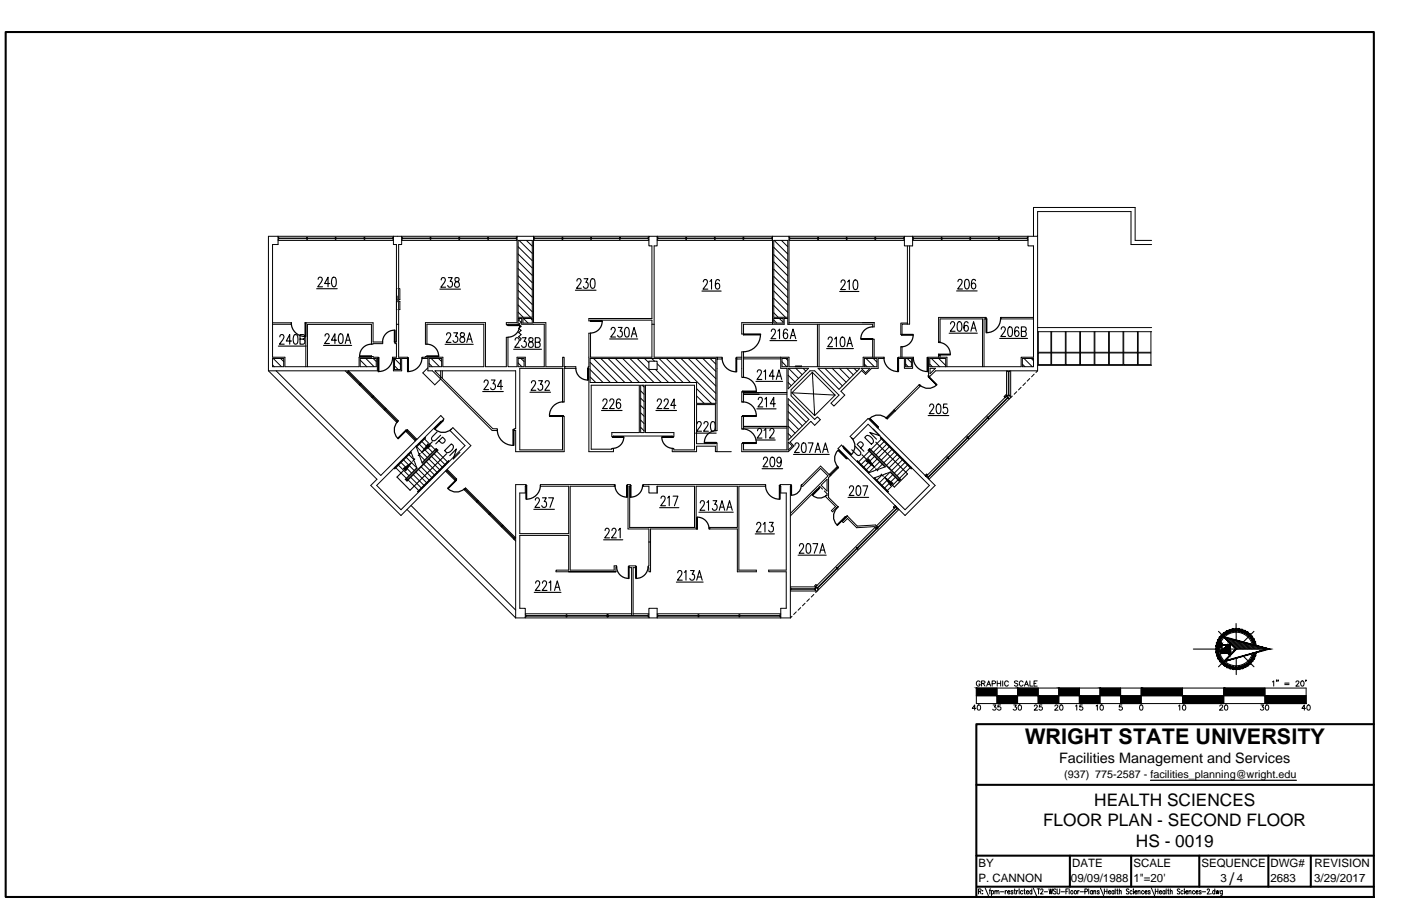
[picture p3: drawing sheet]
<svg xmlns="http://www.w3.org/2000/svg" width="432mm" height="279mm" viewBox="0 0 432 279" stroke-linecap="round" stroke-linejoin="round" font-family="sans-serif">
<defs><g id="words">
<text font-size="6.7" x="315.9" y="229.5">WRIGHT STATE UNIVERSITY</text>
<g font-size="5.3">
<text x="337.2" y="248.4">HEALTH SCIENCES</text>
<text x="321.5" y="254.9">FLOOR PLAN - SECOND FLOOR</text>
<text x="350.1" y="261.3">HS - 0019</text>
<text x="378.9" y="272.8">/</text>
</g>
<text font-size="4.4" x="326.4" y="235.4">Facilities Management and Services</text>
<g font-size="3.5">
<text x="301.6" y="267.4">BY</text>
<text x="330.4" y="267.4">DATE</text>
<text x="349.3" y="267.4">SCALE</text>
<text x="370.3" y="267.4">SEQUENCE</text>
<text x="391.6" y="267.4">DWG#</text>
<text x="405.2" y="267.4">REVISION</text>
<text x="301.6" y="272.1">P. CANNON</text>
<text x="330.1" y="272.1">09/09/1988</text>
<text x="349.3" y="272.1">1&quot;=20'</text>
<text x="376.2" y="272.1">3</text>
<text x="381.2" y="272.1">4</text>
<text x="391.6" y="272.1">2683</text>
<text x="405.1" y="272.1">3/29/2017</text>
</g>
<text font-size="3.3" x="328" y="240">(937) 775-2587 - facilities_planning@wright.edu</text>
</g></defs>
<!-- layer: A-EXISTING -->
<g fill="none" stroke="#000" stroke-width=".31">
<path d="M85.7 72.9v2.5h-1.7v34.8h3.8v2.9h22.9v-2.9h3.8v-.2h.5v.2h1.6v.3h-.3v3.9h-33.6v-41.5h41.1v2.5h-.9v34.8h2.7v.3h-1.8v3.9h-2.5v-3.9h-.3v-.3h1.2v-4.2h-.4v-.5h.4v-30.1h-.9v-2.5M85.7 73.2h.2v.6h-.2M85.7 74.1h35.6M85.9 73.4h8.6M85.9 73.6h8.6M94.5 73.2h.2v.6h-.2zM94.7 73.4h8.6M94.7 73.6h8.6M103.3 73.2h.3v.6h-.3zM103.6 73.4h8.6M103.6 73.6h8.6M112.2 73.2h.2v.6h-.2z"/>
<path d="M112.4 73.4h8.6M112.4 73.6h8.6M121.3 73.2h-.3v.6h.3M123.8 73.2h.2v.6h-.2M123.8 74.1h35.6M123.8 72.9h76.2M124 73.4h8.6M124 73.6h8.6M132.6 73.2h.2v.6h-.2zM132.8 73.4h8.6M132.8 73.6h8.6M141.4 73.2h.3v.6h-.3z"/>
<path d="M141.7 73.4h8.6M141.7 73.6h8.6M150.3 73.2h.2v.6h-.2zM150.5 73.4h8.6M150.5 73.6h8.6M159.4 72.9v26.6h-3.3v.7h.5v-.2h3.1v-1.8h1.1v1.8h6.9v13.1h-5.8v-2.9h-2.5v2.9h-2.8v-9.1h-.5v9.1h-6.5v-13.6h-18.5v6.6h.5v-6.1h17.5v13.1h-12.6v-2.9h-4.9v-.2h-.5v.2h-1v.3h1.8v3.9h1.4l18.4 18.4h1.6v-.6h-1.4l-17.9-17.8h24.9v17.8h-.5v.6h.5v6.5h15v-10.9h-.5v10.3h-13.2v-25.1h13.2v10.4h.5v-10.4M159.4 73.2h-.3v.6h.3M159.7 74.1h4.4v23.7h-4.4zM164.4 74.1h35.6M164.4 72.9v26.6h3.8M164.4 73.2h.2v.6h-.2M164.6 73.4h8.6"/>
<path d="M164.6 73.6h8.6M173.2 73.2h.3v.6h-.3zM173.5 73.4h8.6M173.5 73.6h8.6M182.1 73.2h.2v.6h-.2zM182.3 73.4h8.6M182.3 73.6h8.6M190.9 73.2h.2v.6h-.2zM191.1 73.4h8.7M191.1 73.6h8.7M200 73.2h-.2v.6h.2M202.5 72.9h-2.5v2.9h.9v22.4h-19.4v.7h.5v-.2h18.9v1.3h.7"/>
<path d="M202.5 73.2h.2v.6h-.2M202.5 72.9v2.9h-.9v34.4h19.4M202.5 74.1h35.6M202.5 72.9h76.2M202.7 73.4h8.7M202.7 73.6h8.7M211.4 73.2h.2v.6h-.2zM211.6 73.4h8.6M211.6 73.6h8.6M220.2 73.2h.2v.6h-.2zM220.4 73.4h8.6M220.4 73.6h8.6"/>
<path d="M229 73.2h.2v.6h-.2zM229.2 73.4h8.7M229.2 73.6h8.7M238.1 73.2h-.2v.6h.2M238.1 72.9v27.1M238.5 74.1h4.3v23.7h-4.3zM243.2 73.2h.2v.6h-.2M243.2 74.1h35.5M243.2 72.9v27.1M243.4 73.4h8.6M243.4 73.6h8.6M252 73.2h.2v.6h-.2z"/>
<path d="M252.2 73.4h8.6M252.2 73.6h8.6M260.8 73.2h.2v.6h-.2zM261 73.4h8.7M261 73.6h8.7M269.7 73.2h.2v.6h-.2zM269.9 73.4h8.6M269.9 73.6h8.6M278.7 73.2h-.2v.6h.2M278.7 72.9h2.6v2.9h-2.6zM279.7 75.8v24.2M280.3 75.8v24.2h-2.3v3.1h-.4v-3.5h2.1"/>
<path d="M281.3 73.2h.2v.6h-.2M281.3 74.1h35.5M281.3 72.9h35.5M281.5 73.4h8.6M281.5 73.6h8.6M290.1 73.2h.2v.6h-.2zM290.3 73.4h8.6M290.3 73.6h8.6M298.9 73.2h.2v.6h-.2zM299.1 73.4h8.7M299.1 73.6h8.7M307.8 73.2h.2v.6h-.2z"/>
<path d="M308 73.4h8.6M308 73.6h8.6M316.8 72.9v2.9h1.7v34.4h-3.8v2.9h-28.1v-2.6h4.9v2.6M316.8 72.9h3v-7.7h28.8v10.2h6.3M316.8 73.2h-.2v.6h.2M318.5 72.9v-8.9h31.4v10.1h5M319.8 72.9v41.5M84 99.5h5.8v.5h-5.8M122.2 92.9l.2 .2M122.2 95.5h.2M122.4 89h-.2v3.4h.2M122.4 91.3v1.6"/>
<path d="M123.1 89h.1v3.4h-.1M123.1 92.9h.1v2.6h-.1M160.2 98.2l-.4 .5 .9 .7-.9 .6 .9 .6-.9 .7 .9 .6-.9 .6 .9 .7-.9 .6 .9 .7-.5 .6M161.2 98.2h2.9v1.4h-2.9zM168.2 99.5v13.6h5.2v-2.9h.5v2.9M238.1 99.5h-9.5v3.5h.6v-3M238.5 98.2h2.9v1.4h-2.9zM243.2 99.5h26.2v1.3h-.4v-.8h-26.2v-1.8h-1.1v1.8h-12.6M303.7 97.9v.5M308.6 97.9v.5M318.5 97.9h-10.1v.5h10.1M82.7 114.4l33.5 33.4-1.9 1.9 9.3 9.3 21.5-21.6-5.5-5.5-.9 .9 4.6 4.6-19.7 19.8-7.5-7.5 19.8-19.8 .1 .2 .9-.9-1-1-18.5 18.4-32.3-32.2"/>
<path d="M84 110.5h3.4v2.6h-3.4zM94.2 113.1v-13.6h20.8v6h3v.5l-3.5 .1v-6.1h-19.7v13.1M106.4 114.4l15.9 15.9 .5-.5-15.4-15.4M107.2 114.8l3.7 3.7M107.4 114.7l3.6 3.7M107.4 114.4l-.5 .5M107.5 114.5l-.4 .5M111 110.5h5v2.6h-5zM111.1 118.6l3.6 3.7M111.2 118.5l3.6 3.7M111.2 118.2l-.5 .5M111.4 118.3l-.5 .5"/>
<path d="M121.6 110.5h1.8v3.5h-1.8zM122.2 100h.7M131.9 113.4l-1.6 1.6 3.7 3.7 1.8-1.8v-2.5M132.3 110.5h3.8v2.6h-3.8zM136.3 114.4v2.3M159.7 110.5h1.8v2.6h-1.8zM173.9 113.1h3.6v.5h-3.6h.2v-.5zM181.9 110.5h38.7v13.9h-5.9v-6.4h-32.8zM197.5 118.8h1v14.6h-1zM200 111.4h2.5v2.5h-2.5zM200.9 100v10.2h-18.9v-7.4h-.5v10.3h-.2v.5h.2v25.7h7.6v-1h-.5v.2h-6.4v-19.7h14.8v14.6h-8.4v1.3h.5v-.2h18.1v.2h.5v-1.3h-8.8v-14.6h15.2v19.9h-6.4v-.4h-.5v1h7.5v-1.7h5.8v1.7h.5v-2.7h-.5v.2h-5.8v-12h5.8v8h.5v-22.6h1.6v.5h-1.6M228.6 108.5h.6v7.9h-.6z"/>
<path d="M228.6 110.2h-1.6v.5h1.6M229.2 110.2h14v2.9h22.8v-2.9h6.5v.3h-1.8v3.1h-2.1l-1.8 1.9-1.2-1.2-6.4 6.4 1.2 1.1-3.4 3.4-.9-.9 2.5-2.5-7.5-7.4h-1.4l-5.9 5.8v1.9l7.3 7.2 .8-.8 .9 .9-1.7 1.8-1.2-1.3-6.4 6.4 1.2 1.3-1.7 1.7h-14.4v-2.5h.6v1.9h13.3v-25.1h-1.9v-3.4M229.2 110.7h11.4M241 110.5h1.8v2.6h-1.8zM242.9 113.6h6.3l-6.3 6.3zM245.1 112.9h1.9v.2h-1.9zM250.4 114.8l7 7-13.3-.7M250.4 114.8l.7 13.4-7-7.1M250.4 114.8l-6.3 6.3M251.9 100v13.1M252.2 113.6h12.8l-6.4 6.5zM252.4 100v13.1"/>
<path d="M265.4 113.6h2.7l-1.3 1.3zM266.4 110.5h3.9v2.6h-3.9zM269 110.2v-5.6h.4v5.6M276.9 110.2h4.6v.3h-.2v3.1h-2.6v-3.1h-1.8zM277.6 110.2v-3.3h.4v3.3M279.1 110.5h1.8v2.6h-1.8zM283.2 118.7l.4 .4M286.2 115.8l.4 .3M286.7 113.6h1.6l-1.6 1.6zM289.3 110.2v-.8h.4v.8M289.3 109.7h.4M289.3 105.4h.4"/>
<path d="M291.9 113.1v-2.9h-6v.3h.3v5.3M302.8 113.1v-14.7h-13.1v7.2h-.4v-7.7h14.6v.5h-.6v14.7M310.2 114.4v7.7l1 .9M310.6 114.4v.2h.6v-.2M310.8 114.6v7.3M311 114.6v7.3M311.5 114.4v8.2M314.7 119.4l-.8 .8M315.1 110.5h3.4v2.6h-3.4zM316.1 118.1l-.8 .8M317.4 116.7l-.8 .8M318.7 115.4l-.8 .8"/>
<path d="M319.8 114.4h-31.5l-1.9 1.9-.3-.4 .1-.1M319.8 102.3h35.1M319.8 101h35.1M319.8 112.7h35.1M319.8 114.4l-.5 .5M320 108.9h3.9v3.6h-3.9zM320 102.3v6.3h3.9v-6.3M324.1 102.3v6.3h4.3v-6.3M324.1 108.9h4.3v3.6h-4.3zM328.6 108.9h4.2v3.6h-4.2zM328.6 102.3v6.3h4.2v-6.3M333 102.3v6.3h4.2v-6.3"/>
<path d="M333 108.9h4.2v3.6h-4.2zM337.5 102.3v6.3h4.2v-6.3M337.5 108.9h4.2v3.6h-4.2zM341.9 102.3v6.3h4.2v-6.3M341.9 108.9h4.2v3.6h-4.2zM346.3 108.9h4.3v3.6h-4.3zM346.3 102.3v6.3h4.3v-6.3M350.8 102.3v6.3h3.9v-6.3M350.8 108.9h3.9v3.6h-3.9zM114.9 122.4l3.6 3.7M115 122.4l3.7 3.6M115 122l-.5 .5"/>
<path d="M115.2 122.1l-.5 .6M118.7 126.3l3.7 3.6M118.8 126.2l3.7 3.7M118.8 125.8l-.4 .5M119 126l-.5 .5M122.7 129.6l-.5 .5M125.4 132.9l2.7 2.8M125.5 132.8l2.7 2.7M125.7 132.6l-.5 .5M126.7 139.3l-5.1 5.2 .1 .1 5-5.1M128.3 137.9l2.8-3-2.9 2.7 .8 2.2 .5 .2-.6 .4 .4 .2 .8 2.2 4.3-4.3 .3 .3-9.3 9.3-.2-.3 3.3-3.3-.8-2.3-.4-.2 .6-.4-.5-.2-.8-2.2M128.4 135.4l-.5 .4"/>
<path d="M128.5 137.8l3.2 3.3M128.5 135.5l-3-3-.5 .5 3 3M129 136.8l.1 .1M129.3 137l3.2 3.3M129.8 136l.1 .1M130.1 136.2l3.2 3.3M130.6 135.2l.1 .1M130.9 135.4l3.2 3.3M133.8 140l3.3 3.2M134.2 138.7l.3 .3M134.6 139.2l3.3 3.2M221 139.3h4.4"/>
<path d="M228.6 120.8h.6v3.2h-.6zM228.6 128.4h.6v3.9h-.6zM229.2 121.6h4.7h-4.7M229.2 131.5h13.3M229.2 132h13.3M229.2 121h13.3M233.9 121.6h8.6M242.9 136.3l1.3 1.3-1.3 1.2zM242.9 123l6.4 6.3-6.4 6.4zM257.4 121.8l-6.3 6.4M262 134.6l5.6-5.6 20.6 20.7-9.3 9.3-20.6-20.7 1-1 .9 .9-.1 .1 18.8 18.9 7.5-7.5-18.8-18.9-4.7 4.7zM267.9 139.2l-3.3 3.2"/>
<path d="M268.3 138.7l-.3 .3M268.7 140l-3.3 3.2M270.2 131.7l.2-.2 .3 .4-.1 .2M271.3 135.1l.2-.2 9.5 9.6-.1 .1zM271.7 135.4l-3.3 3.3M271.9 135.2l-.1 .1M272.5 136.2l-3.3 3.3M272.7 136l-.1 .1M273.1 128.9l10.3-10.3 .3 .4-10.3 10.2zM273.2 128.7l.4 .4M273.3 137l-3.3 3.3M273.5 136.8l-.1 .1"/>
<path d="M274.1 137.8l-3.3 3.3M274.3 137.6l-.1 .1M274.9 138.6l-3.3 3.3M275.1 138.4l-.1 .1M275.5 126.5l.4 .3M275.6 126.3l.4 .4M275.6 126.6l-2.2 2.3M275.7 139.4l-3.3 3.3M275.9 139.2l-.1 .1M298.2 135l-6 6M298.2 134.7l.4 .4-.2 .1-.4-.4zM298.3 135.1l-6.1 6"/>
<path d="M304.3 128.5l.4 .4-.1 .2-.4-.4zM304.3 128.8l-6 6M304.4 128.9l-6 6M309.8 122.6l-.3-.3 .3 .3M310.2 122.1l-24.8 24.8 .5-.5-.3-.3-.5 .5 .3 .3-.3-.3M310.2 122.1l-.4 .5M310.2 122.1h1.3M310.2 122.1l-.3-.3-.4 .5M310.5 122.4l-.1 .1 .3 .4 .2-.2M310.5 122.7l-6 6M310.6 122.1v-.2h.6v.2M310.6 122.7l-6 6.1"/>
<path d="M311.5 122.6l-25.2 25.2M312 122.1l-.5 .5M313.4 120.8l-.8 .8M121.8 144l.1 .1M122 144.2l3.2 3.3M122.6 143.2l.1 .1M122.8 143.4l3.2 3.3M123.4 142.4l.1 .1M123.6 142.6l3.2 3.3M124.2 141.6l.1 .1M124.4 141.8l3.2 3.3M125 140.8l.1 .1"/>
<path d="M125.2 141l3.3 3.3-3.6 3.5 .5 .6 9.6-9.6-.6-.5-4.3 4.4M125.4 147.6l.3 .3M125.4 157.1l33.5 33.5M125.8 148l3.2 3.3M125.8 140l.1 .1M126 140.2l1.6 1.6M126.6 147.2l3.3 3.3M126.7 155.9l32.2 32.2M127.4 146.4l3.3 3.3M128.2 145.6l3.3 3.3M128.7 151.6l9.5-9.5zM129 144.8l3.3 3.3"/>
<path d="M129.1 151.4l.2 .1M129.2 140.2l1.7 1.7M129.8 144l3.3 3.2M129.9 150.6l.2 .1M130.6 143.2l3.3 3.2M130.7 149.8l.2 .1M131.4 142.4l3.3 3.2M131.5 149l.2 .1M132.2 141.6l3.3 3.2M132.3 148.2l.2 .1M133 140.8l3.3 3.2M133.2 147.4l.1 .1"/>
<path d="M134 146.6l.1 .1M134.8 145.8l.1 .1M135.6 145h.1M136.4 144.2h.1M137.2 143.4h.1M137.6 145.2l2.7 2.7M137.8 145.1l2.6 2.7M137.8 144.8l3 3-.5 .4-3-2.9M137.9 144.9l-.4 .5M138 142.6h.1M140.6 147.6l-.5 .5M143.3 150.9l3.7 3.7"/>
<path d="M143.4 150.8l3.7 3.6M143.6 150.6l-.5 .5M147.1 154.7l3.7 3.7M147.2 154.6l3.7 3.7M147.3 154.3l-.5 .4M147.5 154.4l-.5 .5M151 158.6l3.6 3.6M151.1 158.4l3.6 3.7M151.1 158.1l-.5 .5M151.3 158.3l-.5 .4M189.3 149.5v.5M193.4 149.5v.5h.2v13.1h6.4v11.4h-.2l.2 1.8h.5v-13.2h14.1"/>
<path d="M193.4 149.5h.9v.5h-.2v12.7h5.9M193.4 149.5v.5M198.3 149.5v.5M253.5 150.8l-.8-.8-.4 .3 .2 .2-.4 .4-.2-.1-8.3 8.3M254.1 151.4l.8 .8v.7l-.2-.1-.3 .3 3.1 3.1-1.3 1.3 .4 .3 1.6-1.6 .2 .1-.4 .4-.2-.1M254.9 147.8v3.6l-1.8-1.8zM255.5 146.4l2.6-2.6 .4 .4-3.1 3.1v6.1l2.8 2.8M255.7 146.2l.4 .4M255.9 146.7l-3-3-5.9 5.8v.5h.4l5.5-5.5 2.3 2.2-11.6 11.6M258 144l.3 .4M258.1 144.2l-2.2 2.2M260.8 159.6l-.1-.2 .4-.4 .2 .1-1.7 1.7 .3 .4 1.3-1.3 2.8 2.8 5.4-.3 .7 .7"/>
<path d="M261 141l-.2 .2 .4 .3 .1-.1M261.2 159.2l3 3 5.6-.3 .8 .7M264.5 142.6h-.1M265.3 143.4h-.1M266.1 144.2h-.1M266.9 145h-.1M267.9 145.8l-3.6-3.7-.1 .1 3.4 3.7 2.3-.9 .1-.4 .5 .6 .1-.4 2.3-.9-5.1-5.1 .3-.3 9.3 9.3-.3 .3-2.6-2.5-2.3 .8-.1 .4-.5-.6-.1 .4-2.2 .9M269.5 140.8l-3.3 3.2M269.6 147.4l4.2 4.2-.1 .1-4.3-4.3M270.1 148.2v.1M270.3 141.6l-3.2 3.2M270.9 149v.1"/>
<path d="M271.1 142.4l-3.2 3.2M271.8 149.8l-.1 .1M271.8 146.5l-1.5 1.6M271.9 143.2l-1.7 1.7M272.6 150.6l-.1 .1M272.7 144l-5.1-5.2 .5-.5 9.5 9.5-.5 .6-2.8-2.8-3.2 3.3M273.4 151.4l-.1 .1M275.1 146.4l-3.2 3.3M275.9 147.2l-3.2 3.3M276.2 156.2l-.5 .4-.3-.2 .3 .2M276.2 156.2l-24.9 24.8M276.2 156.2l-.3-.3-.5 .5"/>
<path d="M276.4 156.7l-6 6M276.4 156.4l-.2 .2 .5 .4 .1-.1M276.5 156.9l-6 6M276.5 140.2l-3.3 3.3M276.7 140l-.1 .1M276.7 148l-3.2 3.3M277 157.1l-25.1 25.2M277.1 147.6l-.3 .3M277.3 141l-3.3 3.3M277.5 140.8l-.1 .1M278.1 141.8l-3.3 3.3M278.3 141.6l-.1 .1"/>
<path d="M278.9 142.6l-3.3 3.3M279.1 142.4l-.1 .1M279.7 143.4l-3.2 3.3M279.9 143.2l-.1 .1M280.5 144.2l-3.2 3.3M280.7 144l-.1 .1M285.7 147.2l.1-.2 .4 .4-.1 .2M291.9 141l.1-.1 .4 .3-.2 .2zM292 141.2l-6 6M292.1 141.2l-6 6M154.8 162.4l3.7 3.6M154.9 162.2l3.7 3.7"/>
<path d="M155 161.9l-.6 .5M155.1 162.1l-.5 .4M158.8 165.7l-.5 .5M158.9 165.9l-.5 .5M158.9 165.9l-15.4-15.4-.5 .4 15.9 15.9M175.3 176.3h14.5h-18.4v-.5h3.9v-10.7h-15.1v22.5h1.7v3h-3M189.8 176.3l.2-1.8h-.7v1.3h-13.6v-25.8h13.8v-.5h-22.9v.5h8.7v14.6h-15.1v-12.6h1.7v-2h.2v-.5h-3.2v41.1M200 162.7h14.1h-14.1M200 167.1h.5M214.1 162.7v-12.7h-11.6v2h-2.5v-2h-1.9v-.5h37.9v.5h-8.3v25.8h5.4v.5h-5.8v-13.2h-8.7v-.4h8.7v-12.7h-12.7v12.7M214.6 162.7h.2v.4h-.2zM218.8 162.7v.4"/>
<path d="M257.7 175.1l.2-.2 .4 .5-.1 .1zM257.9 175.2l-6 6M258 175.4l-6 6M263.9 168.9l.2-.1 .4 .4-.2 .1zM264 169.1l-6 6M264.2 169.2l-6 6M270.2 162.6l.5 .4-.2 .2-.4-.5M270.2 162.9l-6 6M270.4 163l-6.1 6.1M270.4 162.4l-.5 .5M161.9 189.6h.2v.6h-.2M161.9 190.6h38.1"/>
<path d="M161.9 189.3h32.8M162.1 189.8h12.4M162.1 190h12.4M174.5 189.6h.2v.6h-.2zM174.7 189.8h12.4M174.7 190h12.4M187.1 189.6v.6h.3v-.6v.6h-.3zM187.4 189.6h-.3h.3M187.4 189.8h12.3M187.4 190h12.3M194.7 189.8v-14.7h-.8v-.6h2.1v.6h-.9v14.7M195.1 189.3h4.9"/>
<path d="M200 189.6h-.3v.6h.3M200 187.6h2.5v3h-2.5zM202.5 189.6h.2v.6h-.2M202.5 190.6h41.1M202.5 189.3h38.1M202.7 189.8h12.5M202.7 190h12.5M215.2 189.6h.2v.6h-.2zM215.4 189.8h12.4M215.4 190h12.4M227.8 189.6h.2v.6h-.2zM228 189.8h12.4"/>
<path d="M228 190h12.4M240.6 190.6v-3h1.7v-11.3h-5.4v-.5h5.4v-23.8h-1.7v-2h-.2v-.5h3.4v.5h-.2v40.6M240.6 189.6h-.2v.6h.2M243.6 181.4h.2v.5h-.2M243.6 181h7.7M243.6 182.3h8.3M243.8 181.6h7.3M243.8 181.7h7.3M244.1 190l-.5 .6M245.4 188.7l-.8 .8M246.8 187.4l-.8 .8M248.1 186l-.8 .8"/>
<path d="M249.5 184.7l-.8 .8M250.8 183.3l-.8 .8M251.1 180.7l.4-.4 .3 .3-.5 .4zM251.3 181.4h-.2v.5h.2M251.3 181v1.3M251.3 181l.9 .9M251.6 181.2l.1-.1 .5 .4-.2 .2M251.9 182.3l-.5 .5"/>
</g>
<!-- layer: ROOM-NUMBER -->
<g fill="none" stroke="#000" stroke-width=".34">
<path d="M97.6 89h6.3M98.1 86.2l.2-.6 .6-.1 .4 .8-1.4 2.1h1.5M101.7 87.4h-1.7l1.1-1.9v2.9M102.5 85.6l.5-.1a1.38 1.38 0 0 1 .6 1.7l-.3 1.1-.5 .1a2.28 2.28 0 0 1-.3-2.8zM135.6 89.2h6.3M136 86.3l.4-.7 .6 .1 .3 .5a3.6 3.6 0 0 1-1.4 2.4h1.4M138.2 85.6h1.2l-.7 1.2a.9 .9 0 0 1 .7 1.1 .9 .9 0 0 1-1.2 .5l-.2-.4M140.3 85.7l-.1 .6 .3 .5a.92 .92 0 0 1 1.2 1 .92 .92 0 0 1-1.4 .6l-.1-.1a1.04 1.04 0 0 1 1-1.5 .61 .61 0 0 0 .3-.6 .61 .61 0 0 0-.4-.6zM177.3 89.5h6.4M177.8 86.7l.4-.7 .7 .1 .2 .4a3.6 3.6 0 0 1-1.4 2.4h1.5M180 86h1.2l-.6 1.1a.9 .9 0 0 1 .6 1.2 .9 .9 0 0 1-1.2 .5l-.2-.4M182.3 86.1l.5-.1a1.38 1.38 0 0 1 .6 1.6l-.3 1.2-.5 .1a2.28 2.28 0 0 1-.3-2.8z"/>
<path d="M216.3 89.8h6M216.8 86.9l.1-.4a.68 .68 0 0 1 .9-.1 .68 .68 0 0 1 .1 .9l-1.2 1.9h1.5M218.8 86.8l.5-.6v3M221.8 86.6l-.7-.4a2.36 2.36 0 0 0-.3 2.8 .63 .63 0 0 0 1-.3v-.4a.82 .82 0 0 0-.7-1l-.3 .2-.3 .7M258.8 89.9h5.9M259.2 87.1l.1-.5a.68 .68 0 0 1 1-.1 .68 .68 0 0 1 .1 1l-1.3 1.8h1.5M261.2 86.9l.6-.6v3M263.2 86.5l.6-.2a2.36 2.36 0 0 1 .3 2.9l-.6 .1a2.23 2.23 0 0 1-.3-2.8zM293 99.9l.1-.4a.68 .68 0 0 1 .9-.1 .68 .68 0 0 1 .1 .9l-1.2 1.9h1.5M294.8 89.7h6.4M295.2 86.8l.5-.6 .6 .1 .2 .4-.3 1-1 1.4h1.4M295.3 99.4l.5-.2a2.02 2.02 0 0 1 0 3h-.2a1.38 1.38 0 0 1-.6-1.7z"/>
<path d="M297.6 86.3l.5-.1a2.02 2.02 0 0 1 0 2.9h-.2a2.36 2.36 0 0 1-.3-2.8zM298.4 99.6l-.7-.4a2.36 2.36 0 0 0-.3 2.8 .63 .63 0 0 0 1-.3l.1-.4a.82 .82 0 0 0-.8-1l-.3 .2-.3 .7M300.7 86.6l-.2-.3-.5-.1a1.54 1.54 0 0 0-.6 1.9l.3 .9a.88 .88 0 0 0 1.1-.7 .88 .88 0 0 0-.7-1l-.4 .1-.3 .7M85.8 106.7h8.6M86.2 103.9l.5-.7 .6 .1 .2 .4a3.6 3.6 0 0 1-1.4 2.4h1.5M89.8 105.2h-1.6l1.1-2v2.9M90.7 103.3l.5-.1a1.38 1.38 0 0 1 .6 1.7l-.3 1.1-.5 .1a2.28 2.28 0 0 1-.3-2.8zM92.5 104.6h.9a.73 .73 0 0 0 .6-.7 .73 .73 0 0 0-.6-.7h-.9v2.9h.9a.84 .84 0 0 0 .6-.7 .84 .84 0 0 0-.6-.8M99.7 106.5h8.7M100.2 103.6l.1-.4a.68 .68 0 0 1 .9-.1 .68 .68 0 0 1 .1 1l-1.3 1.8h1.5M103.8 104.9h-1.6l1-2v3M104.6 103.1l.5-.2a2.07 2.07 0 0 1 0 3h-.2a2.3 2.3 0 0 1-.3-2.8z"/>
<path d="M106.4 105.9l.8-3 .9 3M106.7 104.9h1.1M137.2 106.2h8.7M137.6 103.3l.3-.5 .6-.2 .4 .9-1.4 2.1h1.5M139.8 102.6h1.2l-.6 1.1a.9 .9 0 0 1 .7 1.2 .9 .9 0 0 1-1.3 .5l-.2-.4M142 102.8v.8a1.16 1.16 0 0 1 1.1 .6 1.16 1.16 0 0 1-.1 1.2 .85 .85 0 0 1-1.3-.3 .85 .85 0 0 1 .7-1.2l.4-.2a.58 .58 0 0 0 .4-.5 .58 .58 0 0 0-.5-.6zM143.9 105.6l.8-3 .9 3M144.2 104.6h1.1M149.2 117.9l.1-.4a.68 .68 0 0 1 1-.1 .68 .68 0 0 1 .1 .9l-1.3 1.9h1.5M151.4 117.2h1.2l-.7 1.1a.88 .88 0 0 1 .8 1.2 .88 .88 0 0 1-1.4 .4l-.1-.3M154.9 119.2h-1.6l1.1-2v3M158.3 107.7h8.6"/>
<path d="M158.8 104.9l.4-.7 .6 .1 .2 .4a3.6 3.6 0 0 1-1.4 2.4h1.5M161 104.2h1.2l-.7 1.1a.9 .9 0 0 1 .7 1.2 .9 .9 0 0 1-1.2 .5l-.2-.4M163.1 104.3l-.1 .6 .3 .4a.92 .92 0 0 1 1.1 1 .92 .92 0 0 1-1.3 .7l-.1-.2a1.04 1.04 0 0 1 .9-1.5 .61 .61 0 0 0 .4-.6 .61 .61 0 0 0-.5-.5zM163.8 118.1l.2-.6 .6-.1 .5 .9-1.4 2.1h1.5M165 105.6h1a.73 .73 0 0 0 .5-.7 .73 .73 0 0 0-.5-.7h-1v2.9h1a.84 .84 0 0 0 .5-.8 .84 .84 0 0 0-.5-.7M166 117.4h1.2l-.6 1.1a.9 .9 0 0 1 .6 1.2 .9 .9 0 0 1-1.2 .5l-.2-.4M168 118.1l.2-.6 .7-.1 .4 .9-1.4 2.1h1.5M187.9 104.5h8.7M188.4 101.7v-.4a.68 .68 0 0 1 1-.2 .68 .68 0 0 1 .1 1l-1.3 1.8h1.5M190.6 101h1.1l-.6 1.1a.85 .85 0 0 1 .7 1.3 .85 .85 0 0 1-1.5 0M192.8 101.1l.5-.1a2.36 2.36 0 0 1 .3 2.8l-.5 .1a2.23 2.23 0 0 1-.3-2.8zM194.6 103.9l.8-2.9 .9 2.9"/>
<path d="M194.9 103h1.1M233 117.6h8.2M233.4 114.7l.4-.6 .7 .1 .2 .4-.3 1-1.1 1.4h1.5M235.4 114.6l.5-.5v2.9M237.3 105h8.2M237.7 102.2l.1-.4a.68 .68 0 0 1 1-.1 .68 .68 0 0 1 .1 .9l-1.3 1.9h1.5M238.7 116h-1.6l1.1-1.9v2.9M239.2 117l.9-2.9 .8 2.9M239.5 116h1.1M239.7 102.1l.6-.6v3M242.7 101.9l-.6-.4a2.36 2.36 0 0 0-.4 2.8 .63 .63 0 0 0 1-.3l.1-.4a.82 .82 0 0 0-.7-1l-.4 .2-.3 .7M243.6 104.5l.8-3 .9 3"/>
<path d="M243.9 103.5h1M254.8 107.5h8.2M255.2 104.7l.1-.5a.68 .68 0 0 1 1-.1 .68 .68 0 0 1 .1 1l-1.3 1.8h1.5M257.2 104.5l.6-.6v3M259.3 104.1l.5-.2a2.36 2.36 0 0 1 .3 2.9l-.5 .1a2.23 2.23 0 0 1-.3-2.8zM261 106.9l.9-3 .8 3M261.4 105.9h1M292.5 102.8h8.7M299.2 102.2l.9-3 .8 3M299.5 101.2h1.1M308.1 104.4h8.6M308.6 101.5l.4-.7 .6 .1 .3 .5a3.6 3.6 0 0 1-1.4 2.4h1.4"/>
<path d="M310.9 100.9l.5-.1a1.38 1.38 0 0 1 .7 1.7l-.3 1.1-.6 .2a2.28 2.28 0 0 1-.3-2.9zM314 101.2l-.1-.3-.6-.1a2.02 2.02 0 0 0 0 3 .86 .86 0 0 0 .8-1 .86 .86 0 0 0-1.1-.7l-.3 .7M314.8 102.2h1a.73 .73 0 0 0 .5-.7 .73 .73 0 0 0-.5-.7h-1v3h1a.84 .84 0 0 0 .5-.8 .84 .84 0 0 0-.5-.8M148.8 120.7h6.3M163.3 121h6.4M185.4 126.6h6.3M185.8 123.7l.4-.7 .7 .2 .2 .4-.3 1-1.1 1.4h1.5M187.9 123.7l.5-.7 .6 .2 .2 .4-.3 1-1.1 1.4h1.5M191.2 123.5l-.1-.3-.5-.2a1.54 1.54 0 0 0-.6 2l.3 .8a.88 .88 0 0 0 1.1-.6 .88 .88 0 0 0-.7-1.1l-.4 .2-.3 .7M202.2 126.6h6.3M202.6 123.8l.1-.5a.68 .68 0 0 1 1-.1 .68 .68 0 0 1 .1 1l-1.3 1.8h1.5M204.7 123.8l.1-.5a.68 .68 0 0 1 1-.1 .68 .68 0 0 1 .1 1l-1.3 1.8h1.5"/>
<path d="M208.3 125h-1.6l1.1-2v3M214.4 133.6h6.3M214.9 130.7l.2-.6 .6-.1 .4 .9-1.4 2.1h1.5M217 130.7l.2-.6 .6-.1 .4 .9-1.4 2.1h1.5M219.3 130.1l.5-.1a1.38 1.38 0 0 1 .6 1.7l-.3 1.1-.5 .2a2.28 2.28 0 0 1-.3-2.9zM233 135.7h5.9M233.3 126.1h5.9M233.5 132.9l.1-.5a.68 .68 0 0 1 .9-.1 .68 .68 0 0 1 .1 1l-1.2 1.8h1.4M233.7 123.2l.1-.4a.68 .68 0 0 1 1-.1 .68 .68 0 0 1 .1 1l-1.3 1.8h1.5M235.5 132.7l.5-.6v3M235.7 123.1l.5-.6v3M237.3 132.9l.1-.5a.68 .68 0 0 1 .9-.1 .68 .68 0 0 1 .1 1l-1.2 1.8h1.4"/>
<path d="M239 124.5h-1.6l1.1-2v3M245 137.3l.4-.7 .7 .1 .2 .4a3.6 3.6 0 0 1-1.4 2.4h1.5M247.3 136.7l.5-.1a1.38 1.38 0 0 1 .7 1.7l-.3 1.1-.6 .1a2.28 2.28 0 0 1-.3-2.8zM249.1 136.6h1.5l-1.1 2.9M251.2 139.5l.9-2.9 .8 2.9M251.6 138.6h1M253.5 139.5l.9-2.9 .8 2.9M253.9 138.6h1M286.1 128.2h6.3M286.5 125.3l.1-.4a.68 .68 0 0 1 1-.1 .68 .68 0 0 1 .1 .9l-1.3 1.9h1.5M288.9 124.8l.5-.2a2.36 2.36 0 0 1 .3 2.8l-.5 .2a2.23 2.23 0 0 1-.3-2.8zM291.9 124.6h-1.1v1.1a.92 .92 0 0 1 1.3 .9 .92 .92 0 0 1-1.3 .8l-.2-.4"/>
<path d="M164.5 157.1h6.4M165 154.2l.1-.4a.68 .68 0 0 1 .9-.1 .68 .68 0 0 1 .1 1l-1.2 1.8h1.4M167.2 153.5h1.2l-.7 1.2a.85 .85 0 0 1 .7 1.2 .85 .85 0 0 1-1.4 0M169.1 153.5h1.5l-1.1 3M203.3 156.6h5.9M203.7 153.7l.4-.7 .7 .1 .2 .5-.3 .9-1.1 1.5h1.5M205.8 153.6l.5-.6v3M207.4 153h1.5l-1 3M215.4 158h10.6M215.8 155.1l.2-.4a.68 .68 0 0 1 .9-.1 .68 .68 0 0 1 .1 .9l-1.3 1.9h1.5M217.9 155l.5-.6v3M219.8 154.4h1.1l-.6 1.1a.86 .86 0 0 1 .7 1.2 .86 .86 0 0 1-1.4 .4v-.3"/>
<path d="M221.7 157.4l.8-3 .9 3M222 156.4h1M224 157.4l.8-3 .9 3M224.3 156.4h1.1M234.9 144.5h6.3M235.3 141.7l.2-.6 .6-.1 .5 .8-1.4 2.1h1.5M237.6 141.1l.5-.1a1.38 1.38 0 0 1 .7 1.7l-.3 1.1-.6 .1a2.28 2.28 0 0 1-.3-2.8zM240.8 142l-.3 .7a.82 .82 0 0 1-1.1-.8 .82 .82 0 0 1 1.1-.8 2.28 2.28 0 0 1-.3 2.8l-.6-.1-.1-.3M244.6 140.1h11M261.4 153.4h6.3M261.8 150.5l.4-.7 .7 .2 .2 .4-.3 1-1.1 1.4h1.5M264.1 150l.6-.2a2.02 2.02 0 0 1 0 3h-.2a2.36 2.36 0 0 1-.4-2.8z"/>
<path d="M266 149.8h1.4l-1 3M165.1 179.8l.1-.4a.68 .68 0 0 1 1-.1 .68 .68 0 0 1 .1 1l-1.3 1.8h1.5M167.2 179.8l.1-.4a.68 .68 0 0 1 1-.1 .68 .68 0 0 1 .1 1l-1.3 1.8h1.5M169.2 179.7l.5-.6v3M186 166.5h6M186.5 163.6l.1-.4a.68 .68 0 0 1 .9-.1 .68 .68 0 0 1 .1 1l-1.2 1.8h1.4M188.6 163.6l.1-.4a.68 .68 0 0 1 1-.1 .68 .68 0 0 1 .1 1l-1.3 1.8h1.5M190.6 163.5l.5-.6v3M208.5 179.5h8.2M208.9 176.7l.1-.5a.68 .68 0 0 1 1-.1 .68 .68 0 0 1 .1 1l-1.3 1.8h1.5M210.9 176.5l.5-.5v2.9M212.8 176h1.2l-.7 1.1a.86 .86 0 0 1 .7 1.2 .86 .86 0 0 1-1.3 .3l-.1-.2"/>
<path d="M214.7 178.9l.9-2.9 .8 2.9M215 177.9h1.1M232.8 164.6h5.9M233.2 161.8l.1-.4a.68 .68 0 0 1 1-.1 .68 .68 0 0 1 .1 .9l-1.3 1.9h1.5M235.2 161.7l.6-.6v3M237.1 161.1h1.2l-.6 1.1a.85 .85 0 0 1 .7 1.3 .85 .85 0 0 1-1.5 0M246 171.2h8.6M246.4 168.4l.1-.4a.68 .68 0 0 1 1-.2 .68 .68 0 0 1 .1 1l-1.3 1.8h1.5M248.7 167.8l.6-.1a2.02 2.02 0 0 1 0 2.9h-.2a1.38 1.38 0 0 1-.7-1.7zM250.5 167.7h1.5l-1 2.9M252.7 170.6l.8-2.9 .9 2.9M253 169.6h1"/>
<path d="M164.6 182.7h8.3M170.9 182.1l.9-3 .8 3M171.2 181.1h1.1"/>
</g>
<!-- layer: A-DOOR -->
<g fill="none" stroke="#000" stroke-width=".38">
<path d="M89.8 99.5a4.3 4.3 0 0 0 4.2 4.3M94 99.5h.2v4.3h-.2zM182 98.9h3.6v.2h-3.6zM185.6 99.1a3.6 3.6 0 0 1-3.6 3.6M303.9 98.4h.2v4.2h-.2zM308.4 98.3a4.3 4.3 0 0 1-4.3 4.3M110.8 109.8h3.7v.2h-3.7zM114.5 106.1a3.6 3.6 0 0 0-3.7 3.7M116.6 110.3h.2v4.3h-.2zM121 110.3a4.3 4.3 0 0 1-4.3 4.3M121.5 101.8a3.6 3.6 0 0 0-3.6 3.6M121.6 101.8h.2v3.7h-.2z"/>
<path d="M125.6 110.3h.2v4.3h-.2zM130.1 110.3a4.3 4.3 0 0 1-4.3 4.3M131.6 106.1a3.6 3.6 0 0 1 3.6 3.7M131.6 109.8h3.6v.2h-3.6zM156.6 100.2h3.6v.2h-3.6zM160.2 100.4a3.6 3.6 0 0 1-3.7 3.6M177.5 113.6a3.6 3.6 0 0 0 3.6 3.6M181.1 113.6h.2v3.6h-.2zM222.6 110.4a4.3 4.3 0 0 0 4.2 4.3M226.8 110.4h.2v4.3h-.2zM228.8 116.3a4.3 4.3 0 0 1 4.3 4.3M229.2 103h5.2v.3h-5.2z"/>
<path d="M234.4 103.2a5.2 5.2 0 0 1-5.3 5.3M265.3 104.5h3.7v.1h-3.7zM268.9 100.8a3.6 3.6 0 0 0-3.6 3.6M272.4 110.3a4.3 4.3 0 0 0 4.3 4.3M276.7 110.3h.2v4.3h-.2zM277.8 103.1h3.6v.2h-3.6zM281.4 103.3a3.6 3.6 0 0 1-3.6 3.6M281.5 110.3a4.3 4.3 0 0 0 4.2 4.3M283.5 118.7a3.6 3.6 0 0 0 5.1 0M285.8 110.3h.1v4.3h-.1zM286.1 116.2l2.7 2.4-.2 .2zM289.3 105.6a3.6 3.6 0 0 1 3.6 3.6"/>
<path d="M289.3 109.2h3.6v.2h-3.6zM122.6 135.2l2.6-2.6 .1 .1-2.6 2.6zM122.6 130a3.6 3.6 0 0 0 0 5.1M134 132.3a3.6 3.6 0 0 0 5.1 0M136.5 129.6l.1 .2-2.6 2.5-.1-.1zM153.3 132.5a4.8 4.8 0 0 0 4.8 4.8M158.1 132.5h.3v4.8h-.3zM169.4 128.2h4.2v.2h-4.2zM173.6 123.9a4.3 4.3 0 0 0-4.3 4.3M188.8 134.7l3.4 .1zM192.2 134.8a3.5 3.5 0 0 1-3.4 3.5M204 134.8a3.5 3.5 0 0 0 3.4 3.5"/>
<path d="M204 134.7l3.4 .1zM217.1 136.5h3.6v.1h-3.6zM220.7 132.8a3.6 3.6 0 0 0-3.6 3.6M228.8 132.3a4.3 4.3 0 0 1 4.3 4.2M228.8 123.9a4.3 4.3 0 0 1 4.3 4.3M228.9 136.5h4.2v.3h-4.2zM228.9 128.2h4.2v.2h-4.2zM228.9 120.6h4.2v.2h-4.2zM258.3 138.9l.1-.2 2.6 2.6-.1 .1zM258.3 138.9a3.6 3.6 0 0 0 0 5.1M259.9 137.6l2.6 2.6-.1 .1-2.6-2.6zM262.4 135a3.6 3.6 0 0 1 0 5.1"/>
<path d="M268 129.2l.1-.2 2.6 2.6-.1 .2zM273.2 129a3.6 3.6 0 0 0-5.1 0M138 150.6l2.5-2.6 .1 .1-2.5 2.6zM138.1 150.7a3.6 3.6 0 0 0 5.1 0M162.1 149.7h.2v4.2h-.2zM166.6 149.7a4.3 4.3 0 0 1-4.3 4.2M189.5 149.7a3.6 3.6 0 0 0 3.7 3.6M193.2 149.7h.2v3.6h-.2zM194.3 149.7h.2v3.6h-.2zM198 149.7a3.6 3.6 0 0 1-3.6 3.6M214.8 159.5h.1v3.6h-.1zM214.9 159.5a3.6 3.6 0 0 1 3.6 3.6"/>
<path d="M235.9 149.7a4.3 4.3 0 0 0 4.3 4.2M240.2 149.7h.2v4.2h-.2zM243.8 149.7l.1 3zM246.9 149.7a3 3 0 0 1-3 3M250.3 152.6l2.3-2-2.1 2.2zM250.4 152.7a3 3 0 0 0 4.3 0M258 156.7a3.6 3.6 0 0 0 0 5.2M190 174.7a3.6 3.6 0 0 0 3.7 3.7M193.7 174.8h.2v3.6h-.2zM196 174.8h.1v3.6h-.1zM199.7 174.7a3.6 3.6 0 0 1-3.6 3.7M258 161.9l2.5-2.6 .2 .1-2.6 2.6z"/>
</g>
<!-- layer: HATCH -->
<g fill="none" stroke="#000" stroke-width=".31">
<path d="M159.7 78.3l4.4 4.3M159.7 76.1l4.4 4.3M160 74.1l4.1 4.1M162.2 74.1l1.9 1.8M238.5 76.3l4.3 4.3M238.5 78.5l4.3 4.3M238.6 74.1l4.2 4.2M240.8 74.1l2 2M159.7 89.5l4.4 4.4M159.7 91.8l4.4 4.4M159.7 96.3l1.6 1.5M159.7 94l3.8 3.8"/>
<path d="M159.7 82.8l4.4 4.4M159.7 87.3l4.4 4.4M159.7 80.6l4.4 4.3M159.7 85.1l4.4 4.3M161.3 98.2l1.4 1.4M163.6 98.2l.5 .5M238.5 92l4.3 4.3M238.5 89.7l4.3 4.4M238.5 98.7l.9 .9M238.5 94.2l3.6 3.6M238.5 96.4l1.3 1.4M238.5 80.7l4.3 4.4"/>
<path d="M238.5 87.5l4.3 4.3M238.5 85.2l4.3 4.3M238.5 83l4.3 4.3M240.2 98.2l1.2 1.1M84 112.5l.5 .6M84.2 110.5l2.5 2.5M86.5 110.5l.9 1M111 111.1l2 2M112.7 110.5l2.5 2.5M115 110.5l1 1M121.6 110.6l1.8 1.8M121.6 112.8l1.1 1.1"/>
<path d="M132.3 112.1l.9 1M132.9 110.5l2.5 2.5M135.1 110.5l1 1M159.7 111.9l1.1 1.2M160.5 110.5l1 1M181.9 111.7l6.2 6.3M181.9 116.2l1.7 1.8M181.9 114l4 4M182.9 110.5l7.4 7.5M185.2 110.5l7.4 7.5M187.4 110.5l7.4 7.5M189.7 110.5l7.4 7.5"/>
<path d="M191.9 110.5l7.4 7.5M194.2 110.5l7.4 7.5M196.4 110.5l7.4 7.5M197.9 118.8l.6 .6M198.6 110.5l1.4 1.4M200.9 110.5l.8 .9M202 113.9l4.1 4.1M202.5 112.2l5.8 5.8M203.1 110.5l7.4 7.5M205.4 110.5l7.4 7.5M207.7 110.5l12.9 13M209.9 110.5l10.7 10.8"/>
<path d="M212.1 110.5l8.5 8.6M214.4 110.5l6.2 6.3M214.7 119.9l4.6 4.5M216.6 110.5l4 4M218.9 110.5l1.7 1.8M241 111.6l1.5 1.5M242.2 110.5l.6 .6M242.9 118l1 .9M242.9 115.7l2.1 2.1M243 113.6l3.1 3.1M245.3 113.6l1.9 1.9M247.5 113.6l.8 .8"/>
<path d="M254.3 113.6l5.3 5.4M256.5 113.6l4.3 4.3M258.8 113.6l3.1 3.2M261 113.6l2 2M263.2 113.6l.9 .9M266.4 112.3l.8 .8M266.9 110.5l2.6 2.6M269.2 110.5l1.1 1.1M279.1 112.3l.8 .8M279.6 110.5l1.3 1.3M286.6 112.3l.8 .8M287.1 110.5l2.5 2.6"/>
<path d="M289.3 110.5l2.2 2.2M315.1 112.3l.8 .8M315.6 110.5l2.5 2.6M317.9 110.5l.6 .7M197.5 127.3l1 1.1M197.5 120.5l1 1.1M197.5 122.8l1 1M197.5 129.6l1 1M197.5 131.8l1 1.1M197.5 125l1 1.1M214.7 122.1l2.3 2.3M242.9 131.4l2.1 2.2"/>
<path d="M242.9 126.9l4.4 4.4M242.9 124.7l5.5 5.5M242.9 129.2l3.3 3.3M242.9 133.7l1 1"/>
</g>
<!-- layer: A-NOTE -->
<path d="M133.2 136.2l-1 1.1M134.8 133.2l-1.8 1.8a.73 .73 0 0 0 .4 .9 .73 .73 0 0 0 .9-.2l1.5-1.5M135.3 135.9l.7 .7a.83 .83 0 0 0 .9-.2 .83 .83 0 0 0 .2-.9l-.7-.7-2.1 2.1M137 139l2.1-2.1 .6 .5a1.86 1.86 0 0 1-2.1 2.1zM137.6 139.9l-11.2 11.3-4-4.1 2.3-2.3M141.7 139.5l-2 2.1 1-3.2-2.1 2.1M263.6 137.6l1.5 1.6a.73 .73 0 0 1 .2 .9 .73 .73 0 0 1-.9 .3l-1.9-1.7M265.3 138.1l.7-.6a.83 .83 0 0 0-.2-1 .83 .83 0 0 0-.9-.1l-.7 .6 2 2.2M267 134.4a1.86 1.86 0 0 1 2.1 2.1l-.5 .5-2.1-2.1zM269.1 132.3l2.1 2.1-3.1-1 2 2M269.9 136.4l9.8 9.7-4.1 4.1-.8-.8M265.7 140.2l1.6 1.7" fill="none" stroke="#000" stroke-width=".34"/>
<path d="M131.8 136.9l.8 .7-2.5 1.8zM124.3 144.5l2.5-1.9-1.7 2.6zM267 142.2l.7-.7 1.8 2.5zM272.7 147.2l2.5 1.8-.7 .7z" fill="#000" stroke="#000" stroke-width=".31"/>
<!-- layer: BORDER -->
<path d="M1.7 9.9h421.7v266.7h-421.7zM423.4 223.3h-122.5v53.3M300.9 242h122.5M300.9 263.9h122.5M301.1 273.4h122.3M329.7 263.9v9.5M348.6 263.9v9.5M369.6 263.9v9.5M390.9 263.9v9.5M404 263.9v9.5" fill="none" stroke="#000" stroke-width=".63"/>
<!-- layer: BORDER-NOTE -->
<path d="M354.6 240.6h45" fill="none" stroke="#000" stroke-width=".38"/>
<g fill="none" stroke="#000" stroke-width=".31">
<path d="M301.6 274.9l.7-.1v-.6l-.7-.1v1.6M302 274.9l.4 .8M302.9 274.6h.1M302.9 275.6h.1M303.6 273.8l1 2.4M304.9 274.6h.4M305.3 274.1l-.2 .3v1.3M305.6 274.9l.1-.2a.44 .44 0 0 1 .6 .5 .44 .44 0 0 1-.7 .3M305.6 274.6v1.6M306.6 275l.3-.4 .3 .1 .1 1M306.6 274.6v1.1M307.3 275l.3-.4 .2 .1 .1 1"/>
<path d="M308.3 275h1.1M309.8 274.6v1.1M310.3 274.6l-.5 .5M310.6 275.1h.6l-.1-.4a.44 .44 0 0 0-.5 .5 .44 .44 0 0 0 .6 .3M312.2 274.9l-.2-.3-.4 .1v.3l.6 .5-.2 .2-.4-.2M312.6 274.6h.3M312.7 274.1v1.3l.3 .3M313.3 274.6v1.1M313.8 274.6l-.5 .5M314.1 274.2h.1M314.1 274.6v1.1M315.2 274.9l-.1-.2a.45 .45 0 0 0-.6 .5 .45 .45 0 0 0 .7 .3"/>
<path d="M315.6 274.6h.3M315.7 274.1v1.3l.3 .3M316.3 275.1h.7l-.1-.4a.44 .44 0 0 0-.6 .5 .44 .44 0 0 0 .7 .3M318 274.9l-.1-.2a.44 .44 0 0 0-.6 .5 .44 .44 0 0 0 .7 .3M318 274.1v1.6M318.4 273.8l1.1 2.4M319.7 274.1h.8M320.1 274.1v1.6M320.8 274.5v-.1a.36 .36 0 0 1 .5-.2 .36 .36 0 0 1 .1 .5l-.7 1h.8M321.8 275h1M323.3 274.1l.3 1.6 .3-1.6 .3 1.6 .3-1.6M325.5 274.3l-.3-.2-.5 .2 .1 .4 .5 .3a.42 .42 0 0 1 0 .7 .42 .42 0 0 1-.6-.2"/>
<path d="M325.8 274.1l.1 1.4 .3 .2 .2-.1 .2-.3v-1.2M327 275h1.1M328.5 274.9h.5M329.3 274.1h-.8v1.6M329.5 274.1v1.6M332.2 274.6v1.1M332.6 274.6l-.4 .5M332.9 275h1M334.4 275l.6-.1 .1-.7-.7-.1v1.6M335.5 274.1v1.6M336.7 274.9l-.1-.2a.44 .44 0 0 0-.6 .5 .44 .44 0 0 0 .7 .3M336.7 274.6v1.1"/>
<path d="M337.1 275l.3-.4 .3 .1v1M337.1 274.6v1.1M338.8 274.9l-.2-.3-.4 .1v.3l.6 .5-.2 .2-.4-.2M339.1 273.8l1.1 2.4M340.4 274.9h.8M340.4 274.1v1.6M341.2 274.1v1.6M341.6 275.1h.7l-.1-.4a.44 .44 0 0 0-.6 .5 .44 .44 0 0 0 .7 .3M343.3 274.9l-.1-.2a.44 .44 0 0 0-.6 .5 .44 .44 0 0 0 .7 .3M343.3 274.6v1.1M343.7 274.1v1.6M344.2 274.6h.4"/>
<path d="M344.4 274.1v1.5l.2 .1M345 275l.2-.4 .3 .1 .1 1M345 274.1v1.6M347.9 274.3l-.2-.2-.6 .2 .1 .4 .6 .3v.6l-.7-.1M348.9 274.9l-.1-.2a.44 .44 0 0 0-.6 .5 .44 .44 0 0 0 .7 .3M349.3 274.2h.1M349.3 274.6v1.1M349.7 275.1h.7l-.1-.4a.44 .44 0 0 0-.6 .5 .44 .44 0 0 0 .7 .3M350.7 275l.3-.4 .3 .1 .1 1M350.7 274.6v1.1M352.5 274.9l-.1-.2a.44 .44 0 0 0-.6 .5 .44 .44 0 0 0 .7 .3M352.9 275.1h.6v-.3a.42 .42 0 0 0-.6 .4 .42 .42 0 0 0 .6 .3"/>
<path d="M354.5 274.9l-.2-.3-.4 .1v.3l.6 .5-.2 .2-.4-.2M354.9 273.8l1 2.4M356.1 274.9h.8M356.1 274.1v1.6M356.9 274.1v1.6M357.3 275.1h.7l-.1-.4a.44 .44 0 0 0-.6 .5 .44 .44 0 0 0 .7 .3M359 274.9l-.1-.2a.44 .44 0 0 0-.6 .5 .44 .44 0 0 0 .7 .3M359 274.6v1.1M359.4 274.1v1.6M359.9 274.6h.4M360.1 274.1v1.5l.3 .1M360.7 275l.2-.4 .3 .1 .1 1"/>
<path d="M360.7 274.1v1.6M363.6 274.3l-.2-.2-.5 .2v.4l.6 .3v.6l-.6-.1M364.6 274.9l-.1-.2a.44 .44 0 0 0-.6 .5 .44 .44 0 0 0 .7 .3M365 274.2h.1M365.1 274.6v1.1M365.4 275.1h.7l-.1-.4a.44 .44 0 0 0-.6 .5 .44 .44 0 0 0 .7 .3M366.5 275l.2-.4 .3 .1 .1 1M366.5 274.6v1.1M368.2 274.9l-.1-.2a.44 .44 0 0 0-.6 .5 .44 .44 0 0 0 .7 .3M368.6 275.1h.6v-.3a.42 .42 0 0 0-.6 .4 .42 .42 0 0 0 .6 .3M370.2 274.9l-.2-.3-.4 .1v.3l.6 .5-.2 .2-.4-.2M370.6 275h1"/>
<path d="M372.1 274.5l.2-.4 .4 .1v.5l-.7 1h.8M373.2 275.6h.1M374.4 274.9l-.1-.2a.44 .44 0 0 0-.6 .5 .44 .44 0 0 0 .7 .3M374.4 274.1v1.6M374.8 274.6l.2 1.1 .3-1.1 .2 1.1 .2-1.1M376.7 274.6v1.3l-.2 .3h-.3M376.7 274.9l-.1-.2a.44 .44 0 0 0-.6 .5 .44 .44 0 0 0 .7 .3"/>
<circle cx="330.4" cy="275.1" r=".48"/>
<circle cx="331.5" cy="275.1" r=".49"/>
</g>
<!-- layer: NORTH -->
<g fill="#000" stroke="#000" stroke-width=".31">
<path d="M376.1 198.8l.2 .6zM376.3 198.7l.1 .4zM376.6 198.9v.1zM377.2 200l.3 1.4h-1.2zM379 198.4l.2 .6zM379 200.8l.2 .6zM379 201.6l.1 .2z"/>
<path d="M376.1 198.8l.2 .6zM376.1 198.9l.2 .5z"/>
<path d="M376.2 198.4l.2 .7zM376.2 198.4l.2 .7zM376.2 198.4l.2 .7zM376.2 198.4l.2 .7z"/>
<path d="M376.2 198.4l.1 .2zM376.2 198.4l.1 .2z"/>
<path d="M376.2 198.4l.1 .3zM376.2 198.4l.1 .3z"/>
<path d="M376.1 198.6l.2 .7zM376.1 198.6l.2 .7z"/>
<path d="M376.1 198.7l.2 .7zM376.1 198.7l.2 .7z"/>
<path d="M376.2 198.4l.1 .8zM376.2 198.4l.1 .8z"/>
<path d="M376.2 198.4l.1 .8zM376.1 198.4l.2 .8z"/>
<path d="M376.1 198.4l.2 .8zM376.1 198.4l.2 .8z"/>
<path d="M376.1 198.5l.2 .7zM376.1 198.5l.2 .7z"/>
<path d="M376.1 198.6l.2 .7zM376.1 198.6l.2 .7z"/>
<path d="M376.1 199.5h.2zM376.1 198.4v1.1zM376.1 198.4l.1 1zM376.1 198.4h.2z"/>
<path d="M376.2 198.4l.1 .7zM376.2 198.4l.1 .7zM376.2 198.4l.1 .7zM376.2 198.4l.1 .7z"/>
<path d="M376.4 198.8v.3zM376.4 198.8v.3z"/>
<path d="M376.4 198.8v.3zM376.3 198.8l.1 .3z"/>
<path d="M376.3 198.8l.1 .3zM376.3 198.8l.1 .3zM376.3 198.8l.1 .3zM376.3 198.7l.1 .4z"/>
<path d="M376.3 198.7l.1 .4zM376.3 198.7l.1 .4zM376.3 198.7l.1 .4z"/>
<path d="M376.6 198.8h2.4zM376.6 198.9h2.5zM379 198.4l.1 .5zM379 198.4l.1 .5zM379 198.4h.2zM379.2 198.4v1.7zM379.1 198.5l.1 1.6zM377.6 201.2l1.6-1.1zM377.4 201.3l1.7-1.3zM377.4 201.3l1.3-.1zM377.4 201.3l1.3-.1z"/>
<path d="M376.4 198.8v.3zM376.4 198.8v.3zM376.4 198.8v.3zM376.4 198.8v.3z"/>
<path d="M376.5 198.9v.1zM376.5 198.9v.1z"/>
<path d="M376.5 198.9v.1zM376.4 198.9l.1 .1zM376.4 198.9l.1 .1zM376.4 198.9l.1 .1z"/>
<path d="M376.4 198.9l.1 .1zM376.4 198.8v.2zM376.4 198.8v.2zM376.4 198.8v.2z"/>
<path d="M376.6 198.9v.1zM376.6 198.9v.1z"/>
<path d="M376.6 198.9v.1zM376.5 198.9l.1 .1z"/>
<path d="M376.5 198.9l.1 .1zM376.5 198.9v.1zM376.5 198.9v.1zM376.5 198.9v.1z"/>
<path d="M376.1 200.7l.2 .7 .9-1.4zM376.1 200.7l.2 .7h-.2z"/>
<path d="M377.4 196.4l-.1 .2 14 3.6zM377.3 196.6l14 3.6h-.8zM377 204.1l14.3-3.9h-.8zM377 204.1l.8-.4 12.7-3.5zM380.8 200.2l-3.8 3.9 .8-.4zM380.8 200.2h.3l-3.3 3.5zM377.2 196.5l3.6 3.7h.3zM377.2 196.5l.2-.1 3.7 3.8z"/>
<path d="M376.6 199h1.9v-.1zM376.6 198.9h1.9l-1.9 .1zM376.6 198.9v.1z"/>
<path d="M379 198.4l.2 1zM379 198.4l.2 1z"/>
<path d="M379 198.9l.2 1.1zM378.9 198.9l.3 1.1z"/>
<path d="M380 193.9h1v.7zM380 193.9l.1 .8 .9-.1zM379.1 194.2l.9-.3 .1 .8zM379.1 194.2l.2 .7 .8-.2zM378.1 194.6l1-.4 .2 .7zM378.1 194.6l.4 .6 .8-.3zM377.3 195.1l.8-.5 .4 .6zM377.3 195.1l.4 .6 .8-.5zM376.5 195.7l.8-.6 .4 .6zM376.5 195.7l.6 .5 .6-.5zM376.5 195.7l.6 .5-1.2 .3zM375.9 196.5l.6 .4 .6-.7zM375.9 196.5l.6 .4-1.1 .4zM375.4 197.3l.7 .4 .4-.8zM375.4 197.3l.7 .4-1.1 .5zM375 198.2l.7 .3 .4-.8zM375 198.2l.7 .3-.9 .7zM374.8 199.2l.7 .1 .2-.8zM374.8 199.2l.7 .1-.8 .9zM375.5 199.3l-.8 .9h.8zM374.7 200.2h.8l-.7 .9zM375.5 200.2l-.7 .9h.7zM374.8 201.1h.7l-.5 1zM375.5 201.1l-.5 1 .7-.2zM375 202.1l.7-.2-.3 1.1zM375.7 201.9l-.3 1.1 .7-.3zM375.4 203l.7-.3-.2 1.2zM376.1 202.7l-.2 1.2 .6-.5zM375.9 203.9l.6-.5 .1 1.2zM376.5 203.4l.1 1.2 .5-.5zM376.6 204.6l.5-.5 .2 1.1zM377.1 204.1l.2 1.1 .5-.5zM377.8 204.7l.3 1.1-.8-.6zM377.8 204.7l.3 1.1 .4-.7zM378.5 205.1l.6 1.1-1-.4zM378.5 205.1l.6 1.1 .2-.7zM379.3 205.5l.7 .9-.9-.2zM379.3 205.5l.7 .9 .1-.7zM380.1 205.7l.9 .8-1-.1zM380.1 205.7l.9 .8v-.8zM381 205.7l1 .7-1 .1zM381 205.7l1 .7-.1-.7zM381.9 205.7l1 .5-.9 .2zM381.9 205.7l1 .5-.2-.7zM382.7 205.5l1.1 .3-.9 .4zM382.7 205.5l1.1 .3-.3-.7zM383.5 205.1l1.2 .2-.9 .5zM383.5 205.1l1.2 .2-.5-.6zM384.2 204.7h1.2l-.7 .6zM384.2 204.7h1.2l-.5-.6zM384.9 204.1l1.1-.1-.6 .7zM385.4 203.5l-.5 .6 1.1-.1zM385.4 203.5l1.2-.3-.6 .8zM385.9 202.8l-.5 .7 1.2-.3zM385.9 202.8l1-.5-.3 .9zM386.2 202l-.3 .8 1-.5zM386.2 202l1-.6-.3 .9zM386.5 201.2l-.3 .8 1-.6z"/>
<path d="M386.9 198l.3 1-.7 .1zM386.2 198.3l.3 .8 .4-1.1zM386.5 197.2l.4 .8-.7 .3zM385.9 197.5l.3 .8 .3-1.1zM386 196.4l.5 .8-.6 .3zM385.4 196.8l.5 .7 .1-1.1zM385.4 195.6l.6 .8-.6 .4zM385.4 195.6l-.5 .5 .5 .7zM384.6 195l.8 .6-.5 .5zM384.6 195l-.4 .6 .7 .5zM383.8 194.5l.8 .5-.4 .6zM383.8 194.5l-.3 .7 .7 .4zM382.9 194.2l.9 .3-.3 .7zM382.9 194.2l-.2 .7 .8 .3zM381.9 193.9l1 .3-.2 .7zM381.9 193.9v.8l.8 .2zM381 193.9h.9v.8zM381 193.9v.7l.9 .1z"/>
<path d="M378.2 199.2l-.7 2 1-.7zM377.2 200l1-.8-.7 2z"/>
<path d="M377.5 201.4h1.2l-.1-.2zM377.5 201.2h1.1l-1.1 .2z"/>
<path d="M378.7 201.2v.2zM378.6 201.2l.1 .2z"/>
<path d="M378.7 201.2l.1 .2zM378.7 201.2v.2zM378.7 201.2v.2zM378.7 201.2v.2z"/>
<path d="M378.8 201.2v.2zM378.8 201.2l.1 .2z"/>
<path d="M378.8 201.2v.2zM378.8 201.2v.2z"/>
<path d="M378.8 201.2v.2zM378.7 201.2l.1 .2zM378.7 201.2l.1 .2zM378.7 201.2l.1 .2z"/>
<path d="M378.5 199v1.5l.3-.2zM378.2 199.2l.3-.2v1.5z"/>
<path d="M376.1 201.4h2.6zM376.2 201.4h2.5zM376.1 200.7v.7zM376.1 200.7l.1 .7zM376.1 200.7l2.3-1.6zM376.2 200.8l2.4-1.8zM376.6 199.1l2-.1zM376.6 199h2z"/>
<path d="M378.9 201.2v.2zM378.8 201.2l.1 .2zM378.8 201.2l.1 .2zM378.8 201.2l.1 .2z"/>
<path d="M378.9 201.2l.1 .4zM378.9 201.2l.1 .4z"/>
<path d="M378.9 201.2l.1 .3zM378.9 201.2l.1 .3z"/>
<path d="M378.9 201.2v.2zM378.9 201.2v.2zM378.9 201.2v.2zM378.9 201.2v.2z"/>
<path d="M379 200.8h.2zM379.1 200.8l.1 1.1zM379.1 200.8l.1 1.1zM379 201.9h.2z"/>
<path d="M378.9 201.2l.1 .3zM378.9 201.2l.1 .4z"/>
<path d="M378.9 201.2l.1 .3zM378.9 201.2l.1 .3z"/>
<path d="M378.9 201.2l.1 .3zM378.9 201.2l.1 .3z"/>
<path d="M378.9 201.2l.1 .3zM378.9 201.2v.2zM378.9 201.2v.2zM378.9 201.2v.2zM378.9 201.2v.2zM378.9 201.2v.2z"/>
<path d="M379 201.6l.1 .2zM379 201.6l.1 .2zM379 201.6l.1 .2z"/>
<path d="M379 201.1l.1 .7zM379 201.1l.1 .7z"/>
<path d="M379 201.2l.1 .6zM378.9 201.2l.2 .6zM378.9 201.2l.2 .6zM378.9 201.2l.2 .6z"/>
<path d="M379 200.8l.2 .6zM379 200.8l.2 .6z"/>
<path d="M379 200.8l.2 .6zM379 200.8l.2 .6z"/>
<path d="M379 200.9l.2 .6zM379 200.9l.2 .6z"/>
<path d="M379 200.9l.2 .7zM379 200.9l.2 .7z"/>
<path d="M379 201l.2 .7zM379 201l.2 .7z"/>
<path d="M379 201.1l.2 .7zM379 201.1l.2 .7z"/>
<path d="M379 201.1l.2 .7zM379 201.1l.2 .7zM379 201.1l.2 .7zM379 201.1l.2 .7z"/>
<path d="M379 201.1l.2 .7zM379 201.1l.1 .7z"/>
<path d="M378.9 198.9l-.1 1.4 .4-.3zM378.5 198.9h.4l-.1 1.4z"/>
</g>
<g fill="none" stroke="#000" stroke-width=".31">
<path d="M376.3 199.1v.1M376.3 198.7v.1M376.3 198.8h.1M376.4 199l-.1 .1M376.4 199h.1M376.4 198.8v.1M378.9 201.3h.1M378.9 201.1v.1M378.9 201.4h.1M378.9 201.5h.1M378.9 201.1h.1M378.9 201.4v.1"/>
<path d="M379 201.2h.1M379 201.4h.1M379 201.1h.1M379 200.8h.1M379 201.5l.1 .1"/>
</g>
<circle cx="376.6" cy="199" r=".17" fill="#000"/>
<g fill="none" stroke="#000" stroke-width=".34">
<path d="M375.6 194.7l3.3 3.3M377.8 196.6l3.6 3.6M378.3 196.7l3.4 3.5M378.8 196.9l3.4 3.3M379.4 197l3.1 3.2M379.9 197.2l3 3M380.5 197.3l2.8 2.9M381 192.3v5.2M381 197.5l2.7 2.7M381.5 197.6l2.6 2.6M382.1 197.8l2.4 2.4M382.6 197.9l2.3 2.3"/>
<path d="M383.2 198l2.1 2.2M383.7 198.2l2 2M384.2 198.3l1.9 1.9M384.8 198.5l1.7 1.7M385.3 198.6l1.6 1.6M385.9 198.8l1.3 1.4M386 198.8a5.2 5.2 0 0 0-8-2.9 5.2 5.2 0 0 0 0 8.5 5.2 5.2 0 0 0 8-2.9M386.4 198.9l1.3 1.3M386.5 194.7l-3.4 3.3M386.9 199.1l1.1 1.1M387.5 199.2l.9 1M388 199.4l.8 .8"/>
<path d="M388.5 199.5l.7 .7M389.1 199.7l.5 .5M389.7 199.8l.3 .4M390.2 200l.2 .2M367.8 200.2h9.2M378.9 202.3l-3.3 3.3M379 200.2h11.9M381 202.9v5.1M383.1 202.3l3.4 3.3M390.8 200.1v.1"/>
</g>
<!-- layer: Graphic Scale -->
<g fill="none" stroke="#000" stroke-width=".31">
<path d="M300.8 218.5h-1.2l.8-1.1v1.6M300.9 212.2h101.7v4.8h-101.7zM300.9 214.6h101.7M301.4 217.5a.79 .79 0 0 1 .9 .6 .79 .79 0 0 1-.5 .9l-.5-.3zM302.1 210.4a.59 .59 0 0 0-.7-.4 .59 .59 0 0 0-.5 .6v.4a.58 .58 0 0 0 .6 .6 .58 .58 0 0 0 .6-.6h-.4M302.5 210.7h.9l.2-.4-.4-.3h-.7v1.6M303 210.7l.6 .9M304.1 211.6l.6-1.6 .6 1.6M304.3 211h.8M305.8 210.8l.9-.1 .1-.4-.3-.3h-.7v1.6M306.1 217.4h.8l-.4 .6a.53 .53 0 0 1 .5 .5 .53 .53 0 0 1-.4 .6 .53 .53 0 0 1-.6-.4M307.3 212.2v4.8"/>
<path d="M307.4 210v1.6M307.4 210.7h1M308.4 217.4h-.8l-.1 .7a.56 .56 0 0 1 .9 0 .56 .56 0 0 1-.1 .8 .56 .56 0 0 1-.9-.2M308.4 210v1.6M309 210v1.6M310.8 210.4a.59 .59 0 0 0-.7-.4 .59 .59 0 0 0-.5 .6v.4a.59 .59 0 0 0 .5 .6 .59 .59 0 0 0 .7-.4M312.4 217.4h.8l-.4 .6a.53 .53 0 0 1 .4 .9 .53 .53 0 0 1-.9-.2M313.6 212.2v4.8M313.7 210.2l-.4-.2-.7 .2 .1 .3 .9 .4v.6l-.6 .1-.4-.3M314 217.5a.73 .73 0 0 1 .9 .7 .73 .73 0 0 1-.9 .7l-.2-.6zM315.3 210.4a.59 .59 0 0 0-.6-.4 .59 .59 0 0 0-.5 .6v.4a.59 .59 0 0 0 .4 .6 .59 .59 0 0 0 .7-.4M315.7 211.6l.7-1.6 .6 1.6"/>
<path d="M316 211h.8M317.4 210v1.6h.9M318.7 210.7h.6M318.8 217.8l.2-.3 .4-.1 .3 .5-1 1.1h1.1M319.7 210h-1v1.6h1M320 212.2v4.8M321.2 217.4h-.8l-.1 .7a.56 .56 0 0 1 .9 0 .56 .56 0 0 1-.2 .8 .56 .56 0 0 1-.8-.2M325.1 217.8l.3-.4h.3l.4 .5-1.1 1.1h1.1M326.3 212.2v4.8M326.8 217.5a.79 .79 0 0 1 .9 .6 .79 .79 0 0 1-.5 .9l-.5-.3zM331.5 217.7l.4-.3v1.6M332.7 212.2v4.8"/>
<path d="M333.6 217.4h-.8v.7a.56 .56 0 0 1 .8 0 .56 .56 0 0 1-.1 .8 .56 .56 0 0 1-.8-.2M337.8 217.7l.4-.3v1.6M339 212.2v4.8M339.3 217.5a.79 .79 0 0 1 .9 .6 .79 .79 0 0 1-.5 .9l-.6-.3-.1-.6zM345.4 212.2v4.8M345.8 217.4h-.8l-.1 .7a.57 .57 0 0 1 .9-.1 .57 .57 0 0 1-.1 .9 .57 .57 0 0 1-.8-.2M351.4 217.5a.79 .79 0 0 1 1 .6 .79 .79 0 0 1-.6 .9l-.5-.3zM351.7 212.2v4.8M363.2 217.7l.4-.3v1.6M364.5 212.2v4.8M364.7 217.5a.79 .79 0 0 1 .9 .6 .79 .79 0 0 1-.5 .9l-.6-.3-.1-.6zM375.9 217.8l.3-.4h.4l.3 .5-1.1 1.1h1.1"/>
<path d="M377.2 212.2v4.8M377.6 217.5a.78 .78 0 0 1 .9 .6 .78 .78 0 0 1-.5 .9l-.5-.3-.1-.6zM388.6 217.4h.8l-.4 .6a.53 .53 0 0 1 .4 .9 .53 .53 0 0 1-.9-.2M389.9 212.2v4.8M390.2 217.5a.79 .79 0 0 1 .9 .6 .79 .79 0 0 1-.5 .9l-.5-.3zM392.2 210.3l.4-.3v1.6M393.5 209.8h-.1h.1l-.1 .4M394 209.8h-.2h.2l-.2 .4M396 210.7h1.3M396 211.1h1.3M399.4 210.4l.3-.4 .7 .3-1 1.3h1M401.1 210.1a.79 .79 0 0 1 .9 .5 .79 .79 0 0 1-.5 1l-.5-.3-.1-.6z"/>
<path d="M402.4 218.5h-1.2l.8-1.1v1.6M402.6 209.8h-.2h.2l-.2 .4M403 217.5a.78 .78 0 0 1 .9 .6 .78 .78 0 0 1-.5 .9l-.5-.3-.1-.6z"/>
</g>
<g fill="#000" stroke="#000" stroke-width=".31">
<path d="M300.9 212.2l6.4 2.4v-2.4zM300.9 212.2l6.4 2.4h-6.4z"/>
<path d="M307.3 214.6l6.3 2.4v-2.4zM307.3 214.6l6.3 2.4h-6.3z"/>
<path d="M313.6 212.2l6.4 2.4v-2.4zM313.6 212.2l6.4 2.4h-6.4z"/>
<path d="M320 214.6l6.3 2.4v-2.4zM320 214.6l6.3 2.4h-6.3z"/>
<path d="M326.3 212.2l6.4 2.4v-2.4zM326.3 212.2l6.4 2.4h-6.4z"/>
<path d="M332.7 214.6l6.3 2.4v-2.4zM332.7 214.6l6.3 2.4h-6.3z"/>
<path d="M339 212.2l6.4 2.4v-2.4zM339 212.2l6.4 2.4h-6.4z"/>
<path d="M345.4 214.6l6.3 2.4v-2.4zM345.4 214.6l6.3 2.4h-6.3z"/>
<path d="M351.7 212.2l12.8 2.4v-2.4zM351.7 212.2l12.8 2.4h-12.8z"/>
<path d="M364.5 214.6l12.7 2.4v-2.4zM364.5 214.6l12.7 2.4h-12.7z"/>
<path d="M377.2 212.2l12.7 2.4v-2.4zM377.2 212.2l12.7 2.4h-12.7z"/>
<path d="M389.9 214.6l12.7 2.4v-2.4zM389.9 214.6l12.7 2.4h-12.7z"/>
</g>
<use href="#words"/>
</svg>
